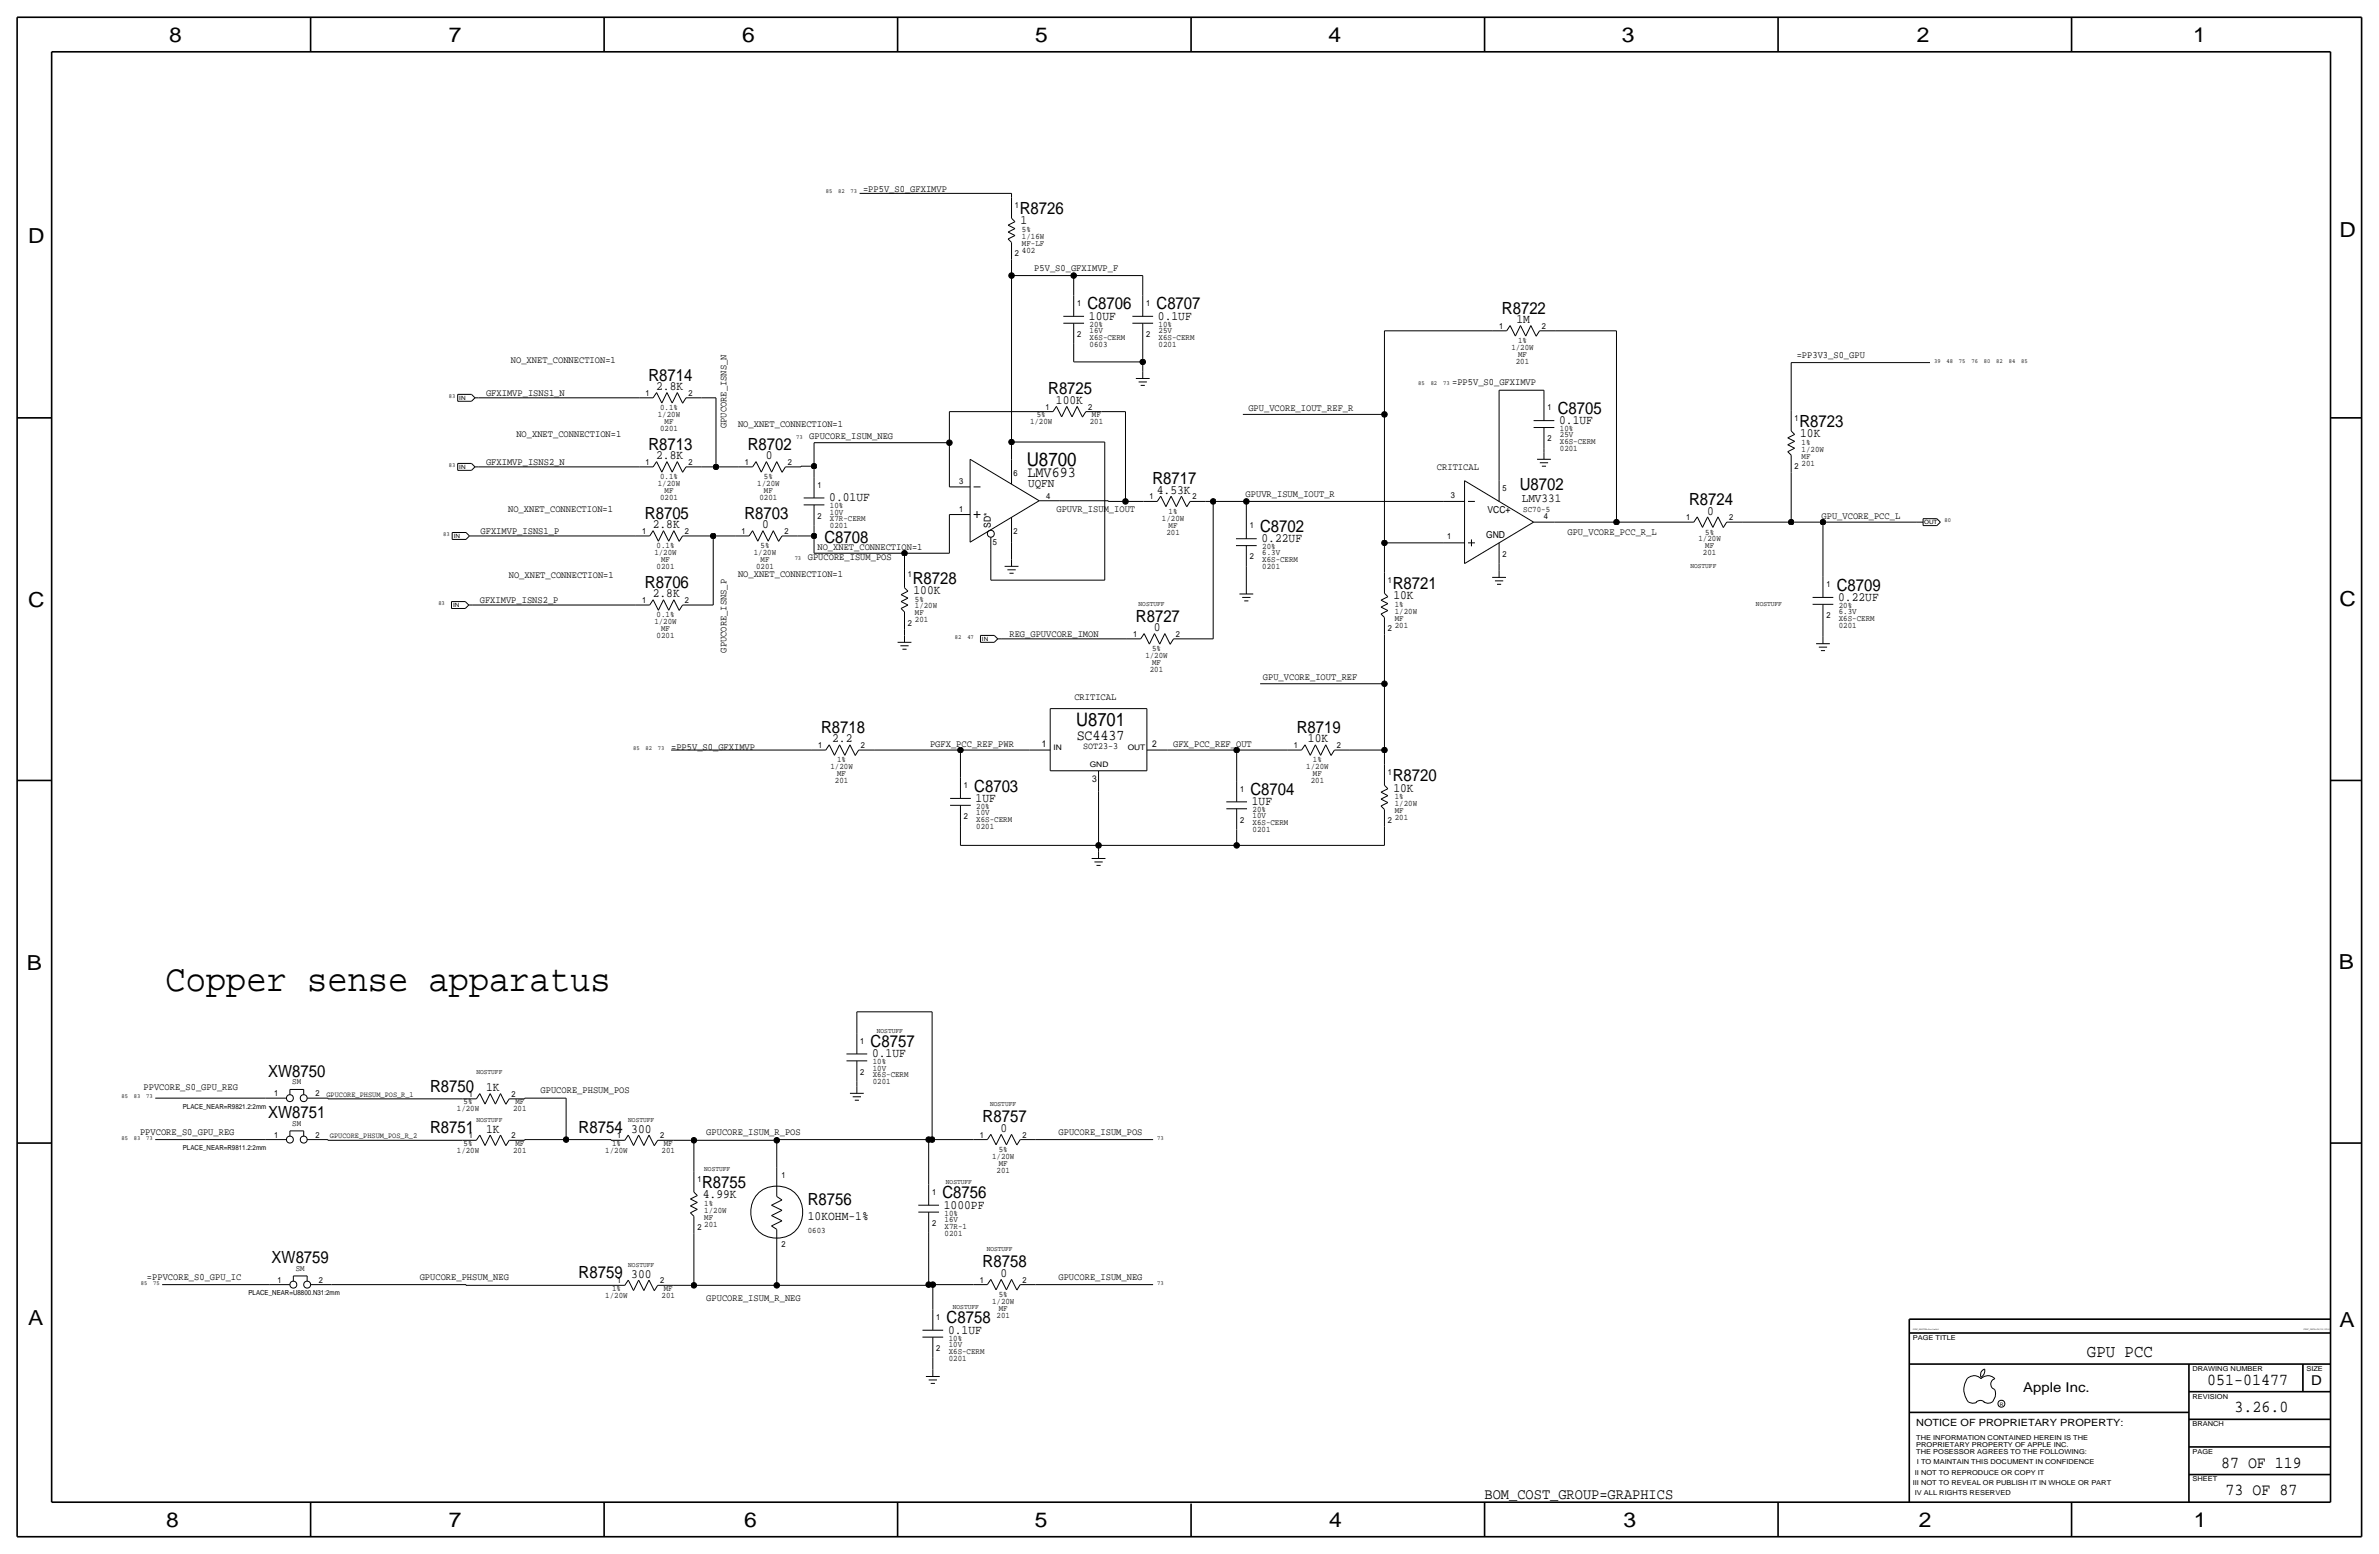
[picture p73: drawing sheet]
<svg xmlns="http://www.w3.org/2000/svg" width="875mm" height="572mm" viewBox="0 0 875 572" stroke-linecap="round" stroke-linejoin="round" font-family="sans-serif">
<defs><g id="words">
<text font-size="13.9" x="60.9" y="364.5">Copper sense apparatus</text>
<g font-size="7.6">
<text x="62.2" y="15.5">8</text>
<text x="165" y="15.5">7</text>
<text x="273" y="15.5">6</text>
<text x="380.7" y="15.5">5</text>
<text x="488.6" y="15.5">4</text>
<text x="596.6" y="15.5">3</text>
<text x="705.1" y="15.5">2</text>
<text x="806.7" y="15.5">1</text>
<text x="10.4" y="89.4">D</text>
<text x="860.5" y="87.1">D</text>
<text x="10.4" y="223.3">C</text>
<text x="860.5" y="222.8">C</text>
<text x="9.8" y="356.6">B</text>
<text x="860.2" y="356.4">B</text>
<text x="10.4" y="487.4">A</text>
<text x="860.5" y="488.2">A</text>
<text x="61.2" y="561.6">8</text>
<text x="165" y="561.6">7</text>
<text x="273.8" y="561.6">6</text>
<text x="380.7" y="561.6">5</text>
<text x="488.9" y="561.6">4</text>
<text x="597.1" y="561.6">3</text>
<text x="705.8" y="561.6">2</text>
<text x="806.9" y="561.6">1</text>
</g>
<text font-size="7" x="377.6" y="171.5">U8700</text>
<text font-size="6.8" x="395.8" y="267">U8701</text>
<text font-size="6.5" x="767.6" y="499.1">GPU PCC</text>
<g font-size="6.2">
<text x="375.1" y="78.7">R8726</text>
<text x="400" y="113.8">C8706</text>
<text x="425.4" y="113.8">C8707</text>
<text x="552.4" y="115.3">R8722</text>
<text x="238.5" y="140">R8714</text>
<text x="385.5" y="145">R8725</text>
<text x="573" y="152.1">C8705</text>
<text x="661.9" y="157">R8723</text>
<text x="238.5" y="165.4">R8713</text>
<text x="275.1" y="165.4">R8702</text>
<text x="423.9" y="178.1">R8717</text>
<text x="559" y="180.3">U8702</text>
<text x="621.3" y="185.7">R8724</text>
<text x="237.2" y="190.8">R8705</text>
<text x="273.8" y="190.8">R8703</text>
<text x="463.5" y="195.6">C8702</text>
<text x="303.2" y="199.6">C8708</text>
<text x="335.7" y="214.6">R8728</text>
<text x="237.2" y="216.2">R8706</text>
<text x="512.3" y="216.7">R8721</text>
<text x="675.6" y="217.2">C8709</text>
<text x="417.8" y="228.6">R8727</text>
<text x="302" y="269.5">R8718</text>
<text x="477" y="269.5">R8719</text>
<text x="512.3" y="287.3">R8720</text>
<text x="358.3" y="291.1">C8703</text>
<text x="459.9" y="292.4">C8704</text>
<text x="320.2" y="385.1">C8757</text>
<text x="98.6" y="396">XW8750</text>
<text x="158.2" y="401.6">R8750</text>
<text x="98.6" y="411.2">XW8751</text>
<text x="361.4" y="412.8">R8757</text>
<text x="158.2" y="416.8">R8751</text>
<text x="212.8" y="416.8">R8754</text>
<text x="258.3" y="436.9">R8755</text>
<text x="297.1" y="443.2">R8756</text>
<text x="346.7" y="440.7">C8756</text>
<text x="99.9" y="464.6">XW8759</text>
<text x="361.4" y="466.1">R8758</text>
<text x="212.8" y="470.2">R8759</text>
<text x="348.2" y="486.7">C8758</text>
<text x="811.9" y="509.3">051-01477</text>
<text x="821.9" y="519.4">3.26.0</text>
<text x="817" y="539.7">87 OF 119</text>
<text x="818.6" y="549.9">73 OF 87</text>
</g>
<g font-size="5.6">
<text x="377.9" y="175.5">LMV693</text>
<text x="546" y="551.2">BOM_COST_GROUP=GRAPHICS</text>
</g>
<text font-size="5.5" x="396" y="272">SC4437</text>
<g font-size="5">
<text x="850.1" y="509.3">D</text>
<text x="744.2" y="511.8">Apple Inc.</text>
</g>
<g font-size="4.7">
<text x="375.4" y="82.6">1</text>
<text x="400.5" y="117.6">10UF</text>
<text x="425.9" y="117.6">0.1UF</text>
<text x="557.8" y="118.9">1M</text>
<text x="241.3" y="143.5">2.8K</text>
<text x="388.4" y="148.6">100K</text>
<text x="573.5" y="156">0.1UF</text>
<text x="662.1" y="160.8">10K</text>
<text x="241.3" y="168.9">2.8K</text>
<text x="281.7" y="168.9">0</text>
<text x="305" y="184.4">0.01UF</text>
<text x="425.5" y="181.6">4.53K</text>
<text x="627.9" y="189.2">0</text>
<text x="240.1" y="194.3">2.8K</text>
<text x="280.4" y="194.3">0</text>
<text x="464" y="199.4">0.22UF</text>
<text x="240.1" y="219.7">2.8K</text>
<text x="336" y="218.4">100K</text>
<text x="512.5" y="220.5">10K</text>
<text x="676.1" y="221">0.22UF</text>
<text x="424.4" y="232.2">0</text>
<text x="306.1" y="273.1">2.2</text>
<text x="481.1" y="273.1">10K</text>
<text x="512.5" y="291.1">10K</text>
<text x="358.9" y="294.9">1UF</text>
<text x="460.5" y="296.2">1UF</text>
<text x="320.8" y="388.9">0.1UF</text>
<text x="178.8" y="401.3">1K</text>
<text x="178.8" y="416.6">1K</text>
<text x="232.2" y="416.6">300</text>
<text x="368" y="416.3">0</text>
<text x="258.5" y="440.7">4.99K</text>
<text x="297.1" y="448.6">10KOHM-1%</text>
<text x="347.2" y="444.5">1000PF</text>
<text x="232.2" y="469.9">300</text>
<text x="368" y="469.6">0</text>
<text x="348.7" y="490.5">0.1UF</text>
</g>
<g font-size="4.5">
<text x="378.2" y="179.1">UQFN</text>
<text x="559.8" y="184.7">LMV331</text>
</g>
<text font-size="3.7" x="704.8" y="524.5">NOTICE OF PROPRIETARY PROPERTY:</text>
<g font-size="3.6">
<text x="317.5" y="70.6">=PP5V_S0_GFXIMVP</text>
<text x="380.4" y="99.8">P5V_S0_GFXIMVP_F</text>
<text x="660.9" y="131.6">=PP3V3_S0_GPU</text>
<text x="187.9" y="133.3">NO_XNET_CONNECTION=1</text>
<text x="534.1" y="141.5">=PP5V_S0_GFXIMVP</text>
<text x="178.8" y="145.5">GFXIMVP_ISNS1_N</text>
<text x="459.2" y="151.1">GPU_VCORE_IOUT_REF_R</text>
<text x="189.9" y="160.5">NO_XNET_CONNECTION=1</text>
<text x="267.2" y="157.5" transform="rotate(-90 267.2 157.5)">GPUCORE_ISNS_N</text>
<text x="271.5" y="157">NO_XNET_CONNECTION=1</text>
<text x="297.6" y="161.3">GPUCORE_ISUM_NEG</text>
<text x="178.8" y="170.9">GFXIMVP_ISNS2_N</text>
<text x="528.5" y="172.7">CRITICAL</text>
<text x="458.2" y="182.9">GPUVR_ISUM_IOUT_R</text>
<text x="186.9" y="188.5">NO_XNET_CONNECTION=1</text>
<text x="388.6" y="188.5">GPUVR_ISUM_IOUT</text>
<text x="670" y="191">GPU_VCORE_PCC_L</text>
<text x="176.7" y="196.3">GFXIMVP_ISNS1_P</text>
<text x="576.5" y="196.6">GPU_VCORE_PCC_R_L</text>
<text x="300.7" y="202.2">NO_XNET_CONNECTION=1</text>
<text x="297.1" y="206">GPUCORE_ISUM_POS</text>
<text x="187.1" y="212.6">NO_XNET_CONNECTION=1</text>
<text x="271.5" y="212.3">NO_XNET_CONNECTION=1</text>
<text x="176.5" y="221.7">GFXIMVP_ISNS2_P</text>
<text x="371.3" y="234.4">REG_GPUVCORE_IMON</text>
<text x="267.2" y="240" transform="rotate(-90 267.2 240)">GPUCORE_ISNS_P</text>
<text x="464.5" y="250.2">GPU_VCORE_IOUT_REF</text>
<text x="395.2" y="257.6">CRITICAL</text>
<text x="246.8" y="275.8">=PP5V_S0_GFXIMVP</text>
<text x="342.1" y="274.6">PGFX_PCC_REF_PWR</text>
<text x="431.5" y="274.8">GFX_PCC_REF_OUT</text>
<text x="52.8" y="400.8">PPVCORE_S0_GPU_REG</text>
<text x="198.8" y="402.1">GPUCORE_PHSUM_POS</text>
<text x="51.5" y="417.3">PPVCORE_S0_GPU_REG</text>
<text x="259.8" y="417.3">GPUCORE_ISUM_R_POS</text>
<text x="389.3" y="417.3">GPUCORE_ISUM_POS</text>
<text x="54.1" y="470.7">=PPVCORE_S0_GPU_IC</text>
<text x="154.4" y="470.7">GPUCORE_PHSUM_NEG</text>
<text x="389.3" y="470.7">GPUCORE_ISUM_NEG</text>
<text x="259.8" y="478.3">GPUCORE_ISUM_R_NEG</text>
</g>
<g font-size="3.5">
<text x="547.1" y="188.7">VCC+</text>
<text x="364.4" y="194.1" transform="rotate(-90 364.4 194.1)">SD*</text>
<text x="546.6" y="197.9">GND</text>
<text x="383.1" y="274.9">1</text>
<text x="398.3" y="275.6">SOT23-3</text>
<text x="423.8" y="274.9">2</text>
<text x="401.7" y="287.6">3</text>
</g>
<g font-size="3.1">
<text x="373.3" y="76.5">1</text>
<text x="375.9" y="87.9">1/16W</text>
<text x="375.9" y="85.3">5%</text>
<text x="373.3" y="94.2">2</text>
<text x="375.9" y="93">402</text>
<text x="375.9" y="90.4">MF-LF</text>
<text x="396.2" y="112.5">1</text>
<text x="421.6" y="112.5">1</text>
<text x="396.2" y="124">2</text>
<text x="400.8" y="122.4">16V</text>
<text x="400.8" y="120.1">20%</text>
<text x="400.8" y="125">X6S-CERM</text>
<text x="421.6" y="124">2</text>
<text x="426.2" y="122.4">25V</text>
<text x="426.2" y="120.1">10%</text>
<text x="426.2" y="125">X6S-CERM</text>
<text x="551.4" y="120.9">1</text>
<text x="567.1" y="120.9">2</text>
<text x="400.8" y="127.5">0603</text>
<text x="426.2" y="127.5">0201</text>
<text x="555.9" y="128.8">1/20W</text>
<text x="558.4" y="131.3">MF</text>
<text x="558.4" y="126.2">1%</text>
<text x="557.5" y="133.9">201</text>
<text x="237.4" y="145.5">1</text>
<text x="253.2" y="145.5">2</text>
<text x="242" y="153.4">1/20W</text>
<text x="242.8" y="150.9">0.1%</text>
<text x="244.4" y="156">MF</text>
<text x="378.9" y="156">1/20W</text>
<text x="381.3" y="153.4">5%</text>
<text x="384.5" y="150.6">1</text>
<text x="400.3" y="150.6">2</text>
<text x="400.8" y="156">201</text>
<text x="401.7" y="153.4">MF</text>
<text x="569.2" y="150.9">1</text>
<text x="660.1" y="154.7">1</text>
<text x="242.8" y="158.5">0201</text>
<text x="573.7" y="158.5">10%</text>
<text x="573.7" y="160.8">25V</text>
<text x="569.2" y="162.3">2</text>
<text x="573.7" y="163.3">X6S-CERM</text>
<text x="573.7" y="165.9">0201</text>
<text x="662.6" y="163.6">1%</text>
<text x="662.6" y="166.1">1/20W</text>
<text x="237.4" y="170.9">1</text>
<text x="253.2" y="170.9">2</text>
<text x="274" y="170.9">1</text>
<text x="289.8" y="170.9">2</text>
<text x="660.1" y="172.5">2</text>
<text x="662.6" y="168.7">MF</text>
<text x="662.6" y="171.2">201</text>
<text x="242" y="178.8">1/20W</text>
<text x="242.8" y="176.3">0.1%</text>
<text x="278.5" y="178.8">1/20W</text>
<text x="281" y="176.3">5%</text>
<text x="300.7" y="179.3">1</text>
<text x="352.8" y="178.1">3</text>
<text x="372.8" y="175.2">6</text>
<text x="242.8" y="183.9">0201</text>
<text x="244.4" y="181.4">MF</text>
<text x="279.4" y="183.9">0201</text>
<text x="281" y="181.4">MF</text>
<text x="384.8" y="183.4">4</text>
<text x="422.9" y="183.6">1</text>
<text x="438.6" y="183.6">2</text>
<text x="533.6" y="183.1">3</text>
<text x="552.7" y="180.6">5</text>
<text x="300.7" y="190.8">2</text>
<text x="305.3" y="191.8">X7R-CERM</text>
<text x="305.3" y="186.9">10%</text>
<text x="305.3" y="189.2">10V</text>
<text x="352.8" y="188.2">1</text>
<text x="427.4" y="191.5">1/20W</text>
<text x="429.8" y="189">1%</text>
<text x="560.3" y="188.2">SC70-5</text>
<text x="567.9" y="190.8">4</text>
<text x="620.2" y="191.3">1</text>
<text x="636" y="191.3">2</text>
<text x="236.2" y="196.3">1</text>
<text x="251.9" y="196.3">2</text>
<text x="272.7" y="196.3">1</text>
<text x="288.5" y="196.3">2</text>
<text x="305.3" y="194.3">0201</text>
<text x="372.8" y="196.4">2</text>
<text x="429" y="196.6">201</text>
<text x="429.8" y="194.1">MF</text>
<text x="459.7" y="194.3">1</text>
<text x="627.2" y="196.6">5%</text>
<text x="241.5" y="201.7">0.1%</text>
<text x="279.7" y="201.7">5%</text>
<text x="365.2" y="200.3">5</text>
<text x="464.3" y="201.9">20%</text>
<text x="532.3" y="198.4">1</text>
<text x="624.7" y="199.1">1/20W</text>
<text x="627.2" y="201.7">MF</text>
<text x="240.7" y="204.2">1/20W</text>
<text x="241.5" y="209.3">0201</text>
<text x="243.2" y="206.8">MF</text>
<text x="277.3" y="204.2">1/20W</text>
<text x="278.1" y="209.3">0201</text>
<text x="279.7" y="206.8">MF</text>
<text x="459.7" y="205.7">2</text>
<text x="464.3" y="204.2">6.3V</text>
<text x="464.3" y="206.8">X6S-CERM</text>
<text x="464.3" y="209.3">0201</text>
<text x="552.7" y="204.7">2</text>
<text x="626.4" y="204.2">201</text>
<text x="334" y="212.3">1</text>
<text x="510.5" y="214.4">1</text>
<text x="671.8" y="215.9">1</text>
<text x="236.2" y="221.7">1</text>
<text x="251.9" y="221.7">2</text>
<text x="336.5" y="221.2">5%</text>
<text x="241.5" y="227.1">0.1%</text>
<text x="336.5" y="223.8">1/20W</text>
<text x="336.5" y="226.3">MF</text>
<text x="513" y="223.3">1%</text>
<text x="513" y="225.8">1/20W</text>
<text x="671.8" y="227.3">2</text>
<text x="676.4" y="225.8">6.3V</text>
<text x="676.4" y="223.5">20%</text>
<text x="240.7" y="229.6">1/20W</text>
<text x="243.2" y="232.2">MF</text>
<text x="334" y="230.1">2</text>
<text x="336.5" y="228.9">201</text>
<text x="510.5" y="232.2">2</text>
<text x="513" y="228.3">MF</text>
<text x="513" y="230.9">201</text>
<text x="676.4" y="228.3">X6S-CERM</text>
<text x="676.4" y="230.9">0201</text>
<text x="241.5" y="234.7">0201</text>
<text x="416.8" y="234.2">1</text>
<text x="423.8" y="239.5">5%</text>
<text x="432.5" y="234.2">2</text>
<text x="421.3" y="242.1">1/20W</text>
<text x="423.8" y="244.6">MF</text>
<text x="422.9" y="247.1">201</text>
<text x="300.9" y="275.1">1</text>
<text x="316.7" y="275.1">2</text>
<text x="475.9" y="275.1">1</text>
<text x="491.7" y="275.1">2</text>
<text x="307.9" y="280.4">1%</text>
<text x="482.9" y="280.4">1%</text>
<text x="305.5" y="283">1/20W</text>
<text x="307.9" y="285.5">MF</text>
<text x="480.5" y="283">1/20W</text>
<text x="482.9" y="285.5">MF</text>
<text x="510.5" y="285">1</text>
<text x="307.1" y="288">201</text>
<text x="354.5" y="289.8">1</text>
<text x="456.1" y="291.1">1</text>
<text x="482.1" y="288">201</text>
<text x="513" y="293.9">1%</text>
<text x="359.1" y="299.7">10V</text>
<text x="359.1" y="297.4">20%</text>
<text x="460.7" y="298.7">20%</text>
<text x="513" y="299">MF</text>
<text x="513" y="296.4">1/20W</text>
<text x="354.5" y="301.2">2</text>
<text x="359.1" y="304.8">0201</text>
<text x="359.1" y="302.3">X6S-CERM</text>
<text x="456.1" y="302.5">2</text>
<text x="460.7" y="301">10V</text>
<text x="460.7" y="303.5">X6S-CERM</text>
<text x="510.5" y="302.8">2</text>
<text x="513" y="301.5">201</text>
<text x="460.7" y="306.1">0201</text>
<text x="316.4" y="383.8">1</text>
<text x="316.4" y="395.2">2</text>
<text x="321" y="393.7">10V</text>
<text x="321" y="391.4">10%</text>
<text x="107.5" y="398.8">SM</text>
<text x="321" y="396.2">X6S-CERM</text>
<text x="321" y="398.8">0201</text>
<text x="100.8" y="403.1">1</text>
<text x="116" y="403.1">2</text>
<text x="170.5" y="406.1">5%</text>
<text x="172.4" y="403.4">1</text>
<text x="188.2" y="403.4">2</text>
<text x="189.6" y="406.1">MF</text>
<text x="168" y="408.7">1/20W</text>
<text x="188.7" y="408.7">201</text>
<text x="100.8" y="418.3">1</text>
<text x="107.5" y="414">SM</text>
<text x="116" y="418.3">2</text>
<text x="172.4" y="418.6">1</text>
<text x="188.2" y="418.6">2</text>
<text x="227" y="418.6">1</text>
<text x="242.8" y="418.6">2</text>
<text x="360.4" y="418.3">1</text>
<text x="376.1" y="418.3">2</text>
<text x="168" y="423.9">1/20W</text>
<text x="170.5" y="421.4">5%</text>
<text x="188.7" y="423.9">201</text>
<text x="189.6" y="421.4">MF</text>
<text x="222.6" y="423.9">1/20W</text>
<text x="225.1" y="421.4">1%</text>
<text x="243.3" y="423.9">201</text>
<text x="244.2" y="421.4">MF</text>
<text x="367.4" y="423.7">5%</text>
<text x="364.9" y="426.2">1/20W</text>
<text x="366.5" y="431.3">201</text>
<text x="367.4" y="428.8">MF</text>
<text x="256.5" y="434.6">1</text>
<text x="287.5" y="433.1">1</text>
<text x="259" y="443.5">1%</text>
<text x="342.8" y="439.4">1</text>
<text x="259" y="448.6">MF</text>
<text x="259" y="446">1/20W</text>
<text x="347.4" y="449.3">16V</text>
<text x="347.4" y="447">10%</text>
<text x="256.5" y="452.4">2</text>
<text x="259" y="451.1">201</text>
<text x="297.1" y="453.4">0603</text>
<text x="342.8" y="450.9">2</text>
<text x="347.4" y="454.4">0201</text>
<text x="347.4" y="451.9">X7R-1</text>
<text x="287.5" y="458.5">2</text>
<text x="108.8" y="467.4">SM</text>
<text x="102.1" y="471.7">1</text>
<text x="117.3" y="471.7">2</text>
<text x="227" y="471.9">1</text>
<text x="242.8" y="471.9">2</text>
<text x="360.4" y="471.7">1</text>
<text x="376.1" y="471.7">2</text>
<text x="222.6" y="477.3">1/20W</text>
<text x="225.1" y="474.7">1%</text>
<text x="243.3" y="477.3">201</text>
<text x="244.2" y="474.7">MF</text>
<text x="364.9" y="479.6">1/20W</text>
<text x="367.4" y="477">5%</text>
<text x="344.4" y="485.4">1</text>
<text x="366.5" y="484.6">201</text>
<text x="367.4" y="482.1">MF</text>
<text x="344.4" y="496.8">2</text>
<text x="348.9" y="497.8">X6S-CERM</text>
<text x="348.9" y="495.3">10V</text>
<text x="348.9" y="493">10%</text>
<text x="348.9" y="500.4">0201</text>
</g>
<g font-size="2.9">
<text x="120.1" y="403.4">GPUCORE_PHSUM_POS_R_1</text>
<text x="121.4" y="418.6">GPUCORE_PHSUM_POS_R_2</text>
</g>
<g font-size="2.8">
<text x="387.5" y="275.9">IN</text>
<text x="414.8" y="275.9">OUT</text>
<text x="400.8" y="282">GND</text>
</g>
<g font-size="2.6">
<text x="621.7" y="208.8">NOSTUFF</text>
<text x="418.8" y="222.8">NOSTUFF</text>
<text x="645.9" y="222.8">NOSTUFF</text>
<text x="322.5" y="379.7">NOSTUFF</text>
<text x="175.2" y="395">NOSTUFF</text>
<text x="67.3" y="407.7">PLACE_NEAR=R9821.2:2mm</text>
<text x="364.2" y="406.9">NOSTUFF</text>
<text x="175.2" y="412.8">NOSTUFF</text>
<text x="231.1" y="412.8">NOSTUFF</text>
<text x="67.3" y="422.9">PLACE_NEAR=R9811.2:2mm</text>
<text x="259" y="430.5">NOSTUFF</text>
<text x="347.9" y="435.6">NOSTUFF</text>
<text x="362.9" y="460.2">NOSTUFF</text>
<text x="231.1" y="466.1">NOSTUFF</text>
<text x="91.4" y="476.2">PLACE_NEAR=U8800.N31:2mm</text>
<text x="350.5" y="481.3">NOSTUFF</text>
</g>
<g font-size="2.5">
<text x="703.5" y="492.8">PAGE TITLE</text>
<text x="806.4" y="504.2">DRAWING NUMBER</text>
<text x="848.3" y="504.2">SIZE</text>
<text x="806.4" y="514.4">REVISION</text>
<text x="806.4" y="524.5">BRANCH</text>
<text x="704.8" y="532.1">PROPRIETARY PROPERTY OF APPLE INC.</text>
<text x="704.8" y="529.6">THE INFORMATION CONTAINED HEREIN IS THE</text>
<text x="704.8" y="534.7">THE POSESSOR AGREES TO THE FOLLOWING:</text>
<text x="705.1" y="538.5">I TO MAINTAIN THIS DOCUMENT IN CONFIDENCE</text>
<text x="806.4" y="534.7">PAGE</text>
<text x="704.3" y="542.3">II NOT TO REPRODUCE OR COPY IT</text>
<text x="806.4" y="544.8">SHEET</text>
<text x="703.5" y="546.1">III NOT TO REVEAL OR PUBLISH IT IN WHOLE OR PART</text>
<text x="704.3" y="549.9">IV ALL RIGHTS RESERVED</text>
</g>
<g font-size="2.3">
<text x="303.7" y="71.1">85</text>
<text x="308.3" y="71.1">82</text>
<text x="312.9" y="71.1">73</text>
<text x="711.4" y="133.3">39</text>
<text x="716" y="133.3">48</text>
<text x="720.5" y="133.3">75</text>
<text x="725.1" y="133.3">76</text>
<text x="729.7" y="133.3">80</text>
<text x="734.3" y="133.3">82</text>
<text x="738.8" y="133.3">84</text>
<text x="743.4" y="133.3">85</text>
<text x="521.7" y="141.5">85</text>
<text x="526.2" y="141.5">82</text>
<text x="530.8" y="141.5">73</text>
<text x="165" y="146.3">83</text>
<text x="292.8" y="161.3">73</text>
<text x="165" y="171.7">83</text>
<text x="163" y="197.1">83</text>
<text x="715.2" y="192">80</text>
<text x="292.3" y="206">73</text>
<text x="161.2" y="222.5">83</text>
<text x="351.2" y="235">82</text>
<text x="355.8" y="235">47</text>
<text x="232.9" y="275.8">85</text>
<text x="237.4" y="275.8">82</text>
<text x="242" y="275.8">73</text>
<text x="44.7" y="403.9">85</text>
<text x="49.2" y="403.9">83</text>
<text x="53.8" y="403.9">73</text>
<text x="44.7" y="419.1">85</text>
<text x="49.2" y="419.1">83</text>
<text x="53.8" y="419.1">73</text>
<text x="425.7" y="419.1">73</text>
<text x="51.8" y="472.4">85</text>
<text x="56.3" y="472.4">75</text>
<text x="425.7" y="472.4">73</text>
</g>
<g font-size="2.1">
<text x="168.9" y="147">IN</text>
<text x="168.9" y="172.4">IN</text>
<text x="166.9" y="197.8">IN</text>
<text x="707.7" y="192.8">OUT</text>
<text x="166.6" y="223.2">IN</text>
<text x="361.2" y="235.7">IN</text>
</g>
<text font-size="1.8" x="735.5" y="516.9">R</text>
<g font-size=".9">
<text x="703.5" y="488.9">SYNC_MASTER=hurtadot</text>
<text x="847.3" y="488.9">SYNC_DATE=06/03/2016</text>
</g>
</g></defs>
<g fill="none" stroke="#000" stroke-width=".37">
<path d="M316.2 71.1h55.9zM372.1 71.1v1.5zM372.1 72.6v7.7zM370.8 82.8l2.5-1.3zM370.8 87.9l2.5-1.3zM370.8 85.3l2.5-1.2zM370.8 87.9l1.3 1.3zM370.8 85.3l2.5 1.3zM370.8 82.8l2.5 1.3zM372.1 80.3l1.2 1.2zM372.1 95.5v5.8zM372.1 89.2v6.3z"/>
<path d="M372.1 101.3h22.8zM372.1 101.3v61.3zM391.1 118.9h7.6zM391.1 116.3h7.6zM394.9 101.3h25.4zM394.9 101.3v7.4zM394.9 108.7v7.6zM394.9 118.9v7.6zM416.5 118.9h7.6zM416.5 116.3h7.6zM420.3 101.3v7.4zM420.3 108.7v7.6z"/>
<path d="M420.3 118.9v7.6zM555.4 119.7l2 3.9zM555.4 119.7l-1.2 2zM559.3 119.7l-1.9 3.9zM559.3 119.7l1.9 3.9zM563.1 119.7l-1.9 3.9zM563.1 119.7l1.9 3.9zM394.9 126.5v6.6zM394.9 133.1h25.4zM417.8 139.2h5.1zM420.3 126.5v6.6zM420.3 133.1v3.6z"/>
<path d="M420.3 136.7v2.5zM509.2 121.7h39.9zM509.2 121.7v30.7zM549.1 121.7h5.1zM566.3 121.7h5.7zM566.3 121.7l-1.3 2zM572 121.7h22.6zM594.6 121.7v70.3zM658.8 133.4v17.5zM658.8 133.4h51.1zM168.4 145h5zM168.4 145v2.6z"/>
<path d="M168.4 147.6h5zM173.4 145l1.3 1.3zM174.7 146.3l-1.3 1.3zM174.7 146.3h1.3zM176 146.3h59.2zM235.2 146.3h5zM241.5 144.4l1.9 3.8zM241.5 144.4l-1.3 1.9zM245.3 144.4l-1.9 3.8zM245.3 144.4l1.9 3.8zM249.1 144.4l-1.9 3.8zM249.1 144.4l2 3.8z"/>
<path d="M252.3 146.3h5.7zM252.3 146.3l-1.2 2zM258 146.3h5.3zM263.3 146.3v25.4zM349.2 151.4h33zM349.2 151.4v11.4zM382.2 151.4h5.1zM388.6 149.5l-1.3 1.9zM388.6 149.5l1.9 3.8zM392.4 149.5l-1.9 3.8zM392.4 149.5l1.9 3.8zM396.2 149.5l-1.9 3.8z"/>
<path d="M396.2 149.5l1.9 3.8zM399.4 151.4l-1.3 2zM399.4 151.4h5.7zM405.1 151.4h8.9zM414 151.4v33zM418.8 140.5h3zM419.6 141.7h1.5zM457.1 152.4h52.1zM509.2 152.4v47.2zM551.4 143.5v33.3zM551.4 143.5h16.5zM564.1 154.7h7.6z"/>
<path d="M564.1 157.2h7.6zM567.9 143.5v3.6zM567.9 147.1v7.6zM567.9 157.2v7.6zM658.8 158.5l1.3 1.3zM658.8 150.9v7.6zM168.4 170.4h5zM168.4 170.4v2.6zM168.4 173h5zM173.4 170.4l1.3 1.3zM174.7 171.7l-1.3 1.3zM174.7 171.7h1.3z"/>
<path d="M176 171.7h59.2zM235.2 171.7h5zM241.5 169.8l1.9 3.8zM241.5 169.8l-1.3 1.9zM245.3 169.8l-1.9 3.8zM245.3 169.8l1.9 3.8zM249.1 169.8l-1.9 3.8zM249.1 169.8l2 3.8zM252.3 171.7h5.7zM252.3 171.7l-1.2 2zM258 171.7h5.3zM263.3 171.7h8.4z"/>
<path d="M271.7 171.7h5.1zM278.1 169.8l1.9 3.8zM278.1 169.8l-1.3 1.9zM281.9 169.8l-1.9 3.8zM281.9 169.8l1.9 3.8zM285.7 169.8l-1.9 3.8zM285.7 169.8l1.9 3.8zM288.9 171.7h5.7zM288.9 171.7l-1.3 2zM294.6 171.5h4.8zM294.6 171.4v.3zM299.4 162.8h49.8z"/>
<path d="M299.4 162.8v8.7zM299.4 171.5v4zM299.4 175.5v7.6zM349.2 162.8v16.3zM349.2 179.1h7.6zM356.8 168.9v30.5zM356.8 168.9l25.4 15.3zM358.1 179.1h2.5zM372.1 162.6h34.2zM372.1 162.6v6.3zM372.1 168.9v9.2zM406.3 162.6v50.8z"/>
<path d="M538.7 176.8l25.4 15.2zM538.7 176.8v30.5zM551.4 176.8v7.6zM565.4 168.9h5zM566.4 170.2h3zM567.1 171.5h1.6zM567.9 164.8v1.6zM567.9 166.4v2.5zM657.6 161l2.5-1.2zM657.6 166.1l2.5-1.3zM657.6 163.6l2.5-1.3zM657.6 166.1l1.2 1.3z"/>
<path d="M657.6 163.6l2.5 1.2zM657.6 161l2.5 1.3zM658.8 173.7v18.3zM658.8 167.4v6.3zM166.3 195.8h5.1zM166.3 195.8v2.6zM166.3 198.4h5.1zM171.4 195.8l1.3 1.3zM172.7 197.1l-1.3 1.3zM172.7 197.1h1.2zM173.9 197.1h60zM233.9 197.1h5.1z"/>
<path d="M240.2 195.2l-1.2 1.9zM240.2 195.2l2 3.8zM244 195.2l-1.8 3.8zM244 195.2l2 3.8zM247.9 195.2l-1.9 3.8zM247.9 195.2l1.9 3.8zM251.1 197.1l-1.3 2zM251.1 197.1h5.6zM256.7 197.1h5.6zM262.3 197.1h8.2zM262.3 197.1v25.4zM270.5 197.1h5z"/>
<path d="M276.8 195.2l1.9 3.8zM276.8 195.2l-1.3 1.9zM280.6 195.2l-1.9 3.8zM280.6 195.2l1.9 3.8zM284.4 195.2l-1.9 3.8zM284.4 195.2l2 3.8zM287.6 197.1h5.7zM287.6 197.1l-1.2 2zM293.3 197.1h6.1zM295.6 183.1h7.6zM295.6 185.7h7.6zM299.4 197.1v6.4z"/>
<path d="M299.4 193.3v3.8zM299.4 185.7v7.6zM349.2 189.2v14.3zM349.2 189.2h7.6zM356.8 199.4l25.4-15.2zM358.1 189.2h2.5zM359.4 188v2.5zM364.4 197.6v4.3zM372.1 199.4v6.3zM372.1 190.2v9.2zM382.2 184.2h7.6zM389.8 184.2h17.8z"/>
<path d="M407.6 184.2v.2zM407.6 184.4h6.4zM414 184.4h6.6zM420.6 184.4h5.1zM426.9 182.5l2 3.8zM426.9 182.5l-1.2 1.9zM430.7 182.5l-1.8 3.8zM430.7 182.5l2 3.8zM434.5 182.5l-1.8 3.8zM434.5 182.5l2 3.8zM437.7 184.4h5.7zM437.7 184.4l-1.2 2z"/>
<path d="M443.4 184.4h2.8zM446.2 184.4h12.2zM446.2 184.4v50.6zM454.6 198.1h7.6zM458.4 184.4h72.7zM458.4 184.4v6.1zM458.4 190.5v7.6zM509.2 199.6h21.9zM509.2 199.6v11zM531.1 199.6h7.6zM531.1 184.4h7.6zM540 184.4h2.5z"/>
<path d="M540 199.6h2.5zM541.2 198.4v2.5zM551.4 199.6v7.7zM564.1 192h7.6zM571.7 192h22.9zM594.6 192h23.3zM617.9 192h5.1zM624.3 190.1l1.9 3.9zM624.3 190.1l-1.3 1.9zM628.1 190.1l-1.9 3.9zM628.1 190.1l1.9 3.9zM631.9 190.1l-1.9 3.9z"/>
<path d="M631.9 190.1l1.9 3.9zM635.1 192h5.7zM635.1 192l-1.3 2.1zM640.8 192h18zM658.8 192h11.7zM670.5 192h34.3zM670.5 192v20.1zM704.8 192h2.5zM707.3 190.8h5.1zM707.3 193.3h5.1zM707.3 190.8v2.5zM712.4 193.3l1.3-1.3z"/>
<path d="M712.4 190.8l1.3 1.2zM299.4 203.5h33.3zM331.4 218.7l2.6 1.3zM331.4 218.7l2.6-1.3zM332.7 216.2l1.3 1.2zM332.7 203.5h16.5zM332.7 203.5v5zM332.7 208.5v7.7zM364.4 213.4h41.9zM364.4 201.9v11.5zM369.5 208.3h5.1zM370.5 209.6h3.1z"/>
<path d="M371.3 210.8h1.5zM372.1 205.7v2.6zM454.6 200.7h7.6zM455.9 218.4h5.1zM456.9 219.7h3zM458.4 208.3v7.6zM458.4 215.9v2.5zM458.4 200.7v7.6zM509.2 218.2l1.3 1.3zM509.2 210.6v7.6zM538.7 207.3l25.4-15.3zM548.8 212.3h5.1z"/>
<path d="M549.9 213.6h3zM550.6 214.9h1.5zM551.4 207.3v2.5zM551.4 209.8v2.5zM666.7 219.7h7.6zM670.5 212.1v7.6zM166.1 221.2h5zM166.1 221.2v2.6zM166.1 223.8h5zM171.1 221.2l1.3 1.3zM172.4 222.5l-1.3 1.3zM172.4 222.5h1.3z"/>
<path d="M173.7 222.5h60.2zM233.9 222.5h5.1zM240.2 220.6l-1.2 1.9zM240.2 220.6l2 3.8zM244 220.6l-1.8 3.8zM244 220.6l2 3.8zM247.9 220.6l-1.9 3.8zM247.9 220.6l1.9 3.8zM251.1 222.5l-1.3 2zM251.1 222.5h5.6zM256.7 222.5h5.6zM330.1 236.2h5.1z"/>
<path d="M331.2 237.5h3zM331.4 223.8l1.3 1.2zM331.4 221.2l2.6 1.3zM331.4 223.8l2.6-1.3zM331.4 221.2l2.6-1.2zM331.9 238.8h1.6zM332.7 231.4v2.3zM332.7 233.7v2.5zM332.7 225v6.4zM360.6 233.7h5.1zM360.6 233.7v2.5zM360.6 236.2h5.1z"/>
<path d="M365.7 233.7l1.3 1.3zM367 235h1.2zM367 235l-1.3 1.2zM368.2 235h46.3zM414.5 235h5.1zM420.8 233l2 3.9zM420.8 233l-1.2 2zM424.6 233l-1.8 3.9zM424.6 233l2 3.9zM428.4 233l-1.8 3.9zM428.4 233l2 3.9zM431.6 235h5.7z"/>
<path d="M431.6 235l-1.2 2zM437.3 235h8.9zM457.7 221h1.5zM507.9 225.8l1.3 1.3zM507.9 223.3l2.6 1.2zM507.9 220.7l2.6 1.3zM507.9 220.7l2.6-1.2zM507.9 225.8l2.6-1.3zM507.9 223.3l2.6-1.3zM509.2 233.4v18.1zM509.2 227.1v6.3zM666.7 222.3h7.6z"/>
<path d="M668 236.7h5zM669 238h3zM669.7 239.3h1.6zM670.5 229.9v4.3zM670.5 222.2v7.7zM670.5 234.2v2.5zM463.5 251.5h45.7zM509.2 251.5v24.3zM246.8 275.8h51.9zM298.7 275.8h5zM305 273.9l1.9 3.9zM305 273.9l-1.3 1.9z"/>
<path d="M308.8 273.9l-1.9 3.9zM308.8 273.9l1.9 3.9zM312.6 273.9l-1.9 3.9zM312.6 273.9l2 3.9zM315.8 275.8h5.7zM315.8 275.8l-1.2 2.1zM321.5 275.8h31.8zM353.3 275.8h25.4zM353.3 275.8v10.2zM378.7 275.8h7.6zM386.3 260.6v22.9zM386.3 260.6h35.5z"/>
<path d="M421.8 275.8h7.7zM421.8 260.6v22.9zM429.5 275.8h25.4zM454.9 275.8h18.8zM454.9 275.8v11.5zM473.7 275.8h5zM480 273.9l1.9 3.9zM480 273.9l-1.3 1.9zM483.8 273.9l-1.9 3.9zM483.8 273.9l1.9 3.9zM487.6 273.9l-1.9 3.9zM487.6 273.9l2 3.9z"/>
<path d="M490.8 275.8h5.7zM490.8 275.8l-1.2 2.1zM496.5 275.8h12.7zM509.2 275.8v5.4zM349.5 293.6h7.6zM349.5 296.2h7.6zM353.3 286v7.6zM353.3 296.2v7.6zM386.3 283.5h35.5zM404.1 291.1v19.8zM404.1 283.5v7.6zM451.1 297.4h7.6z"/>
<path d="M451.1 294.9h7.6zM454.9 287.3v7.6zM454.9 297.4v7.7zM507.9 296.4l1.3 1.3zM507.9 293.9l2.6 1.2zM507.9 291.3l2.6 1.3zM507.9 291.3l2.6-1.2zM507.9 296.4l2.6-1.3zM507.9 293.9l2.6-1.3zM509.2 288.8l1.3 1.3zM509.2 281.2v7.6zM509.2 297.7v6.3z"/>
<path d="M353.3 303.8v7.1zM353.3 310.9h50.8zM401.5 315.7h5.1zM402.5 317h3.1zM403.3 318.3h1.5zM404.1 310.9h50.8zM404.1 310.9v2.3zM404.1 313.2v2.5zM454.9 305.1v5.8zM454.9 310.9h54.3zM509.2 304v6.9zM315.2 372.1h27.6z"/>
<path d="M315.2 372.1v7.9zM315.2 380v7.6zM342.8 372.1v47zM311.4 387.6h7.6zM311.4 390.1h7.6zM315.2 397.8v1.7zM315.2 399.5v2.6zM315.2 390.1v7.7zM57.1 419.1h40.6zM57.1 403.9h40.6zM97.7 419.1h7.7zM97.7 403.9h7.7z"/>
<path d="M106.6 415.9h5.1zM106.6 400.7h5.1zM106.6 415.9v1.9zM106.6 400.7v1.9zM111.7 415.9v1.9zM111.7 400.7v1.9zM113 419.1h7.6zM113 403.9h7.6zM120.6 403.9v.2zM120.6 404.1h49.5zM120.6 419.4h49.5zM120.6 419.1v.3z"/>
<path d="M170.1 419.4h5.1zM170.1 404.1h5.1zM176.5 417.4l-1.3 2zM176.5 402.2l-1.3 1.9zM176.5 417.4l1.9 3.9zM176.5 402.2l1.9 3.8zM180.3 417.4l-1.9 3.9zM180.3 402.2l-1.9 3.8zM180.3 417.4l1.9 3.9zM180.3 402.2l1.9 3.8zM184.1 417.4l-1.9 3.9zM184.1 402.2l-1.9 3.8z"/>
<path d="M184.1 417.4l1.9 3.9zM184.1 402.2l1.9 3.8zM187.3 419.4h5.7zM187.3 404.1h5.7zM187.3 419.4l-1.3 2zM187.3 404.1l-1.3 2zM193 419.1h15.2zM193 419.1v.3zM193 403.9h15.2zM193 403.9v.2zM208.2 419.1h16.5zM208.2 403.9v15.2z"/>
<path d="M224.7 419.4h5.1zM224.7 419.1v.3zM231.1 417.4l-1.3 2zM231.1 417.4l1.9 3.9zM234.9 417.4l-1.9 3.9zM234.9 417.4l1.9 3.9zM238.7 417.4l-1.9 3.9zM238.7 417.4l1.9 3.9zM241.9 419.4l-1.3 2zM241.9 419.4h5.7zM247.6 419.4h7.6zM255.2 419.4v11.4z"/>
<path d="M255.2 419.4h30.5zM285.7 419.4v9.9zM285.7 419.1v.3zM285.7 419.1h55.9zM312.6 402.1h5.1zM313.6 403.4h3.1zM314.4 404.6h1.5zM341.6 419.1h1.2zM341.6 419.1v16.5zM342.8 419.1h15.3zM358.1 419.1h5.1zM364.4 417.2l2 3.8z"/>
<path d="M364.4 417.2l-1.2 1.9zM368.2 417.2l-1.8 3.8zM368.2 417.2l2 3.8zM372.1 417.2l-1.9 3.8zM372.1 417.2l1.9 3.8zM375.3 419.1h5.6zM375.3 419.1l-1.3 2zM380.9 419.1h43.2zM255.2 430.8v7.6zM255.2 438.4l1.3 1.3zM285.7 429.3v10.7zM341.6 435.6v7.6z"/>
<path d="M253.9 446l1.3 1.3zM253.9 443.5l2.6 1.3zM253.9 440.9l2.6 1.3zM253.9 440.9l2.6-1.2zM253.9 446l2.6-1.2zM253.9 443.5l2.6-1.3zM255.2 453.6v19.1zM255.2 447.3v6.3zM283.8 450.9l1.9 1.2zM283.8 447l3.8 2zM283.8 443.2l3.8 1.9zM283.8 450.8l3.8-1.8z"/>
<path d="M283.8 443.2l3.8-1.9zM283.8 447l3.8-1.9zM285.7 452.1v10.2zM285.7 440l1.9 1.3zM337.8 443.2h7.6zM337.8 445.8h7.6zM341.6 453.4v19zM341.6 445.8v7.6zM59.6 472.4h39.4zM99 472.4h7.6zM107.9 469.2v2zM107.9 469.2h5.1z"/>
<path d="M113 469.2v2zM114.2 472.4h7.7zM121.9 472.4h49.5zM171.4 472.4v.3zM171.4 472.7h53.3zM224.7 472.7h5.1zM231.1 470.8l-1.3 1.9zM231.1 470.8l1.9 3.8zM234.9 470.8l-1.9 3.8zM234.9 470.8l1.9 3.8zM238.7 470.8l-1.9 3.8zM238.7 470.8l1.9 3.8z"/>
<path d="M241.9 472.7l-1.3 2zM241.9 472.7h5.7zM247.6 472.7h7.6zM255.2 472.7h30.5zM285.7 472.7h55.9zM285.7 462.3v10.4zM341.6 472.4h1.5zM341.6 472.4v.3zM343.1 472.4v9.2zM343.1 472.4h15zM358.1 472.4h5.1zM364.4 470.5l2 3.9z"/>
<path d="M364.4 470.5l-1.2 1.9zM368.2 470.5l-1.8 3.9zM368.2 470.5l2 3.9zM372.1 470.5l-1.9 3.9zM372.1 470.5l1.9 3.9zM375.3 472.4h5.6zM375.3 472.4l-1.3 2.1zM380.9 472.4h43.2zM339.3 491.7h7.6zM339.3 489.2h7.6zM343.1 499.4v4.3zM343.1 481.6v7.6z"/>
<path d="M343.1 491.7v7.7zM340.6 506.2h5zM341.6 507.5h3zM342.3 508.8h1.6zM343.1 503.7v2.5zM724.1 515.6l.5 .2a2.67 2.67 0 0 0 2.5-.2M726.8 515.7a2.09 2.09 0 0 1 3.1 0M728.6 506.5a2.69 2.69 0 0 0 1.3-3 2.26 2.26 0 0 0-1.3 3M729.7 515.6l.4 .2a2.67 2.67 0 0 0 2.6-.2M733.7 511.1a4.5 4.5 0 0 1-1 4.6M733.8 511a2.08 2.08 0 0 1-1.6-2 2.08 2.08 0 0 1 1.6-2 3.4 3.4 0 0 0-5.1 0 3.6 3.6 0 0 0-3.9-.8 3.6 3.6 0 0 0-2.3 3.3 7.1 7.1 0 0 0 1.6 6.2"/>
<circle cx="364.4" cy="196.3" r="1.28"/>
<circle cx="106.6" cy="419.1" r="1.28"/>
<circle cx="106.6" cy="403.9" r="1.28"/>
<circle cx="111.7" cy="419.1" r="1.28"/>
<circle cx="111.7" cy="403.9" r="1.28"/>
<circle cx="285.7" cy="445.8" r="9.6"/>
<circle cx="107.9" cy="472.5" r="1.28"/>
<circle cx="113" cy="472.5" r="1.28"/>
<circle cx="736.1" cy="516.2" r="1.28"/>
</g>
<g fill="none" stroke="#000" stroke-width=".6" stroke-linecap="butt">
<path d="M6.3 6.4v558.7zM6.3 6.4h862.3zM19 19.1h838.2zM19 19.1v533.4zM114.2 6.4v12.7zM222.2 6.4v12.7zM330.1 6.4v12.7zM438.1 6.4v12.7zM546 6.4v12.7zM654 6.4v12.7zM761.9 6.4v12.7zM857.2 19.1v533.4z"/>
<path d="M868.6 6.4v558.7zM6.3 153.7h12.7zM857.2 153.7h11.4zM6.3 287h12.7zM857.2 287h11.4zM6.3 420.4h12.7zM857.2 420.4h11.4zM702.3 490.2h154.9zM702.3 485.1v5.1zM702.3 485.1h154.9zM702.3 490.2v62.3zM702.3 501.6h154.9z"/>
<path d="M702.3 519.4h102.8zM805.1 501.6v50.8zM805.1 511.8h52.1zM847 501.6v10.2zM805.1 522h52.1zM805.1 532.1h52.1zM19 552.5h838.2zM114.2 552.4v12.7zM222.2 552.5v12.7zM330.1 552.5v12.7zM438.1 553v12.1zM546 552.5v12.7z"/>
<path d="M654 552.5v12.7zM761.9 552.5v12.7zM805.1 542.3h52.1zM6.3 565.1h862.3z"/>
</g>
<g fill="#000" stroke="#000" stroke-width=".37">
<circle cx="372.1" cy="101.3" r="1.02"/>
<circle cx="394.9" cy="101.3" r="1.02"/>
<circle cx="420.3" cy="133.1" r="1.02"/>
<circle cx="509.2" cy="152.4" r="1.02"/>
<circle cx="263.3" cy="171.7" r="1.02"/>
<circle cx="299.4" cy="171.4" r="1.02"/>
<circle cx="349.2" cy="162.8" r="1.02"/>
<circle cx="372.1" cy="162.6" r="1.02"/>
<circle cx="262.3" cy="197.1" r="1.02"/>
<circle cx="299.4" cy="197.1" r="1.02"/>
<circle cx="414" cy="184.4" r="1.02"/>
<circle cx="446.2" cy="184.4" r="1.02"/>
<circle cx="458.4" cy="184.4" r="1.02"/>
<circle cx="509.2" cy="199.6" r="1.02"/>
<circle cx="594.6" cy="192" r="1.02"/>
<circle cx="658.8" cy="192" r="1.02"/>
<circle cx="670.5" cy="192" r="1.02"/>
<circle cx="332.7" cy="203.5" r="1.02"/>
<circle cx="509.2" cy="251.5" r="1.02"/>
<circle cx="353.3" cy="275.8" r="1.02"/>
<circle cx="454.9" cy="275.8" r="1.02"/>
<circle cx="509.2" cy="275.8" r="1.02"/>
<circle cx="404.1" cy="310.9" r="1.02"/>
<circle cx="454.9" cy="310.9" r="1.02"/>
<circle cx="208.2" cy="419.1" r="1.02"/>
<circle cx="255.2" cy="419.4" r="1.02"/>
<circle cx="285.7" cy="419.4" r="1.02"/>
<circle cx="341.6" cy="419.1" r="1.02"/>
<circle cx="342.8" cy="419.1" r="1.02"/>
<circle cx="255.2" cy="472.7" r="1.02"/>
<circle cx="285.7" cy="472.7" r="1.02"/>
<circle cx="341.6" cy="472.4" r="1.02"/>
<circle cx="343.1" cy="472.4" r="1.02"/>
</g>
<use href="#words"/>
</svg>
